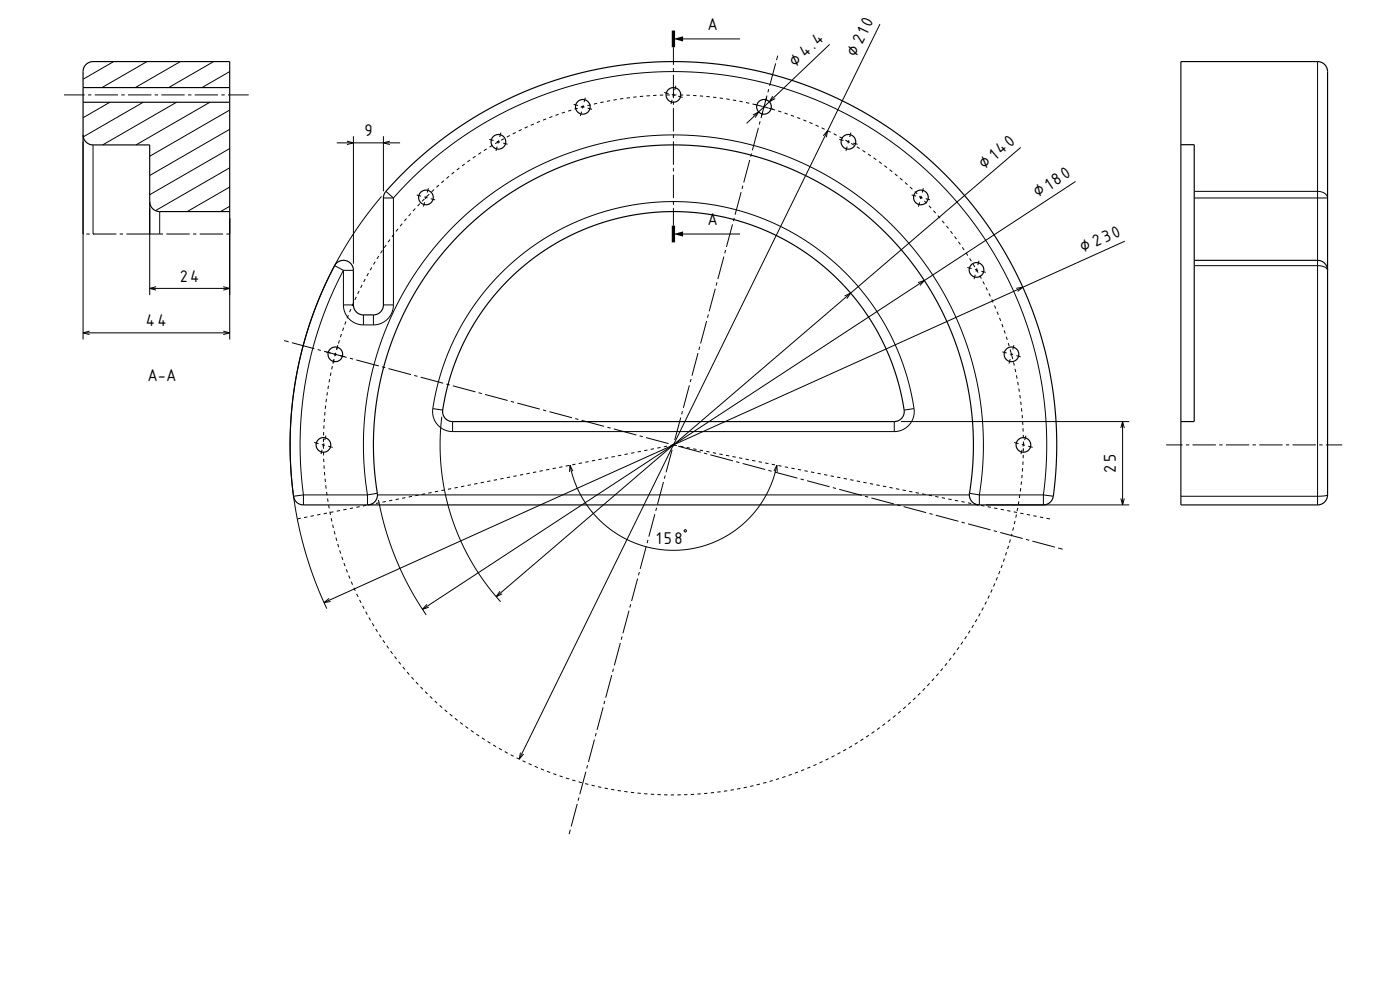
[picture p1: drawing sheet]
<svg xmlns="http://www.w3.org/2000/svg" width="420mm" height="297mm" viewBox="0 0 420 297" stroke-linecap="round" stroke-linejoin="round" font-family="sans-serif">
<defs><g id="words">
<g font-size="4.9">
<text x="212.2" y="9">A</text>
<text x="256.8" y="17.3" transform="rotate(-64 256.8 17.3)">⌀ 210</text>
<text x="238.7" y="20.3" transform="rotate(-44 238.7 20.3)">⌀ 4.4</text>
<text x="109.3" y="40.9">9</text>
<text x="295.4" y="50.9" transform="rotate(-41 295.4 50.9)">⌀ 140</text>
<text x="311.4" y="59.5" transform="rotate(-33 311.4 59.5)">⌀ 180</text>
<text x="212.2" y="67.6">A</text>
<text x="324.9" y="75.8" transform="rotate(-24 324.9 75.8)">⌀ 230</text>
<text x="53.9" y="84.5">24</text>
<text x="43.8" y="97.9">44</text>
<text x="44.2" y="114.4">A-A</text>
<text x="334.8" y="141.8" transform="rotate(-90 334.8 141.8)">25</text>
<text x="196.7" y="163.1">158</text>
</g>
</g></defs>
<g fill="none" stroke="#000" stroke-width=".3">
<path d="M34.1 18.5l-9.2 5.3M44.1 18.5l-13.5 7.8M54.1 18.5l-13.5 7.8M64.1 18.5l-13.5 7.8M202 14.2v5.2M204.9 11.7h17.1M232.7 19l-1.8 6.8M233.3 16.7l-.3 1.3M248.9 13.3l-24.9 23.7M264 7.2l-108.2 220.5M395.3 18.5v133M19.2 28.5h6.2"/>
<path d="M26.4 28.5h1M28.4 28.5h7M33 30.7l-8.1 4.6M36.4 28.5h1M38.4 28.5h7M43 30.7l-18 10.4M46.4 28.5h1M48.4 28.5h7M53 30.7l-22.2 12.8M56.4 28.5h1M58.4 28.5h7M63 30.7l-22.2 12.8"/>
<path d="M66.4 28.5h1M68.4 28.5h6.2M68.9 38.8l-24 13.8M68.9 33l-24 13.9M68.9 21.5l-8.3 4.8M150.3 39.8l-.4 1.3M154.7 39.7l-.9 .5M156.5 38.9l-.9 .4M158.3 38l-.9 .4M160.1 37.2l-.9 .4M162 36.4l-.9 .4M163.8 35.7l-.9 .3"/>
<path d="M165.7 35l-.9 .3M167.6 34.3l-.9 .3M169.5 33.6l-1 .4M171.4 33l-1 .3M172.1 31.3l1.3 .4M173.3 32.5l-.9 .3M174.4 31.9l.9 .3M174.5 33.5l-.4 1.3M175 31.6l-.3 .9M175.2 31.9l-.9 .3M175.6 29.3l-.4 1.3M176.3 32.4l1.3 .4"/>
<path d="M177.2 31.5l-1 .2M179.1 31l-.9 .2M181.1 30.6l-1 .2M183.1 30.2l-1 .2M185 29.9l-1 .1M187 29.6l-1 .1M189 29.3l-1 .1M191 29.1l-1 .1M193 28.9l-1 .1M195 28.7l-1 .1M196.9 28.6l-.9 .1M198.9 28.5l-.9 .1"/>
<path d="M199.3 27.7l1.3 .4M200.9 28.5h-1M201.5 28.3l1 .3M201.6 29.9l-.3 1.3M201.9 28.5h1M202 20.4v1M202 22.4v7M202 30.4v1M202 32.4v7M202.2 28l-.3 1M202.8 25.7l-.4 1.3M203.5 28.9l1.3 .3"/>
<path d="M203.9 28.5h1M205.9 28.5l1 .1M207.9 28.6l1 .1M209.9 28.8l1 .1M211.9 28.9l1 .1M213.9 29.2l1 .1M215.9 29.4l1 .1M217.9 29.7l1 .1M219.9 30l.9 .2M221.8 30.4l1 .2M223.8 30.8l1 .2M225.7 31.2l1 .2"/>
<path d="M225.9 34.5l1.7-.9-1 1.7M226.4 31.3l1.4 .4M227.5 38.3l-1.8 6.8M227.7 31.7l1 .2M228 36.4l-.2 1M228.7 31.9l1.9 .5M230.1 28.7l-1.8 6.7M230.6 26.7l-.2 1M230.6 32.4l1.4 .4M231.5 32.7l1 .3M231.8 28.8l-1 1.7 1.8-.9M233.5 33.3l.9 .3"/>
<path d="M235.4 33.9l.9 .3M237.3 34.6l.9 .3M239.1 35.2l1 .4M241 36l.9 .4M242.8 36.7l1 .4M244.7 37.5l.9 .4M246.5 38.4l.9 .4M248.3 39.2l.9 .5M255.3 39.8l-.4 1.3M24.9 42.5v59.4M27.9 43.5v26.7M68.9 56.1l-12.7 7.4"/>
<path d="M68.9 50.3l-22.3 12.9M68.9 44.6l-24 13.8M101 42.9h19M104.1 42.3l1.9 .6-1.9 .5M106 40.9v38.2M114.5 58.9l-5.2 6.5-4.6 6.8-4.1 7.1-3.6 7.2-3 7.4-2.6 8.1-2 8.3-1.4 7.9-.8 8.2-.2 8.2 .4 8.3 1 8.1 1.5 7.9 2.2 8.2 2.8 8.3 3.1 7.2M115 40.9v16.5M115 59.4h3M115.8 57.4l2.2 2M117 42.3l-2 .6 2 .5M118 59.4l6-6.3 6.7-6 7.2-5.5 7.8-4.9 7.9-4.2 8.5-3.7 7.9-2.6 8.7-2.3 8.6-1.5 8.7-.8 8.5-.1 9.7 .6 9.2 1.4 8.5 2 8.1 2.6 8.3 3.4 8.3 4.2 7.7 4.7 7.2 5.2 6.5 5.6 6.5 6.5 6 7.1 5.4 7.5 4.2 7.1 4.1 8.3 3.5 8.5 2.5 8.2 2 8.7 1.2 8.4 .6 9.5-.2 9-.8 8.5M118 59.4v32.1"/>
<path d="M125 58.5l1.3 .3M127.3 59.1l1 .3M127.3 59.7l-.6 .7M127.9 58.7l-.3 1M128.5 56.5l-.3 1.3M128.8 58.3l-.7 .7M129.2 59.6l1.3 .4M130.2 56.9l-.7 .7M131.7 55.5l-.8 .7M133.2 54.2l-.8 .6M134.7 52.9l-.8 .6M136.3 51.6l-.8 .7"/>
<path d="M137.8 50.4l-.8 .6M139.4 49.2l-.8 .6M141 48l-.8 .6M142.7 46.9l-.8 .5M144.3 45.7l-.8 .6M146 44.7l-.8 .5M146.8 41.8l1.3 .4M147.7 43.6l-.8 .5M149 42.4l1 .3M149.1 44l-.3 1.3M149.4 42.6l-.8 .5M149.7 42.1l-.3 .9"/>
<path d="M151 42.9l1.3 .4M151.2 41.6l-.9 .5M152.9 40.7l-.8 .4M202 40.4v1M202 42.4v7M202 50.4v1M202 52.4v7M222.3 57.7l-1.8 6.7M222.9 55.7l-.3 1M224.9 48l-1.8 6.8M225.4 46.1l-.2 .9M247 40.7l1.3-1.5-.4 2"/>
<path d="M250.1 40.1l.9 .5M251.8 41.8l1.3 .4M251.9 41.1l.8 .4M253.6 42l.9 .5M254 42.4l1 .3M254.1 44l-.3 1.3M254.7 42.1l-.3 .9M255.3 43l.9 .5M256 42.9l1.3 .4M257.1 44.1l.8 .5M258.7 45.1l.9 .6M260.4 46.2l.8 .6"/>
<path d="M262.1 47.3l.8 .6M263.7 48.5l.8 .6M265.3 49.7l.8 .6M266.9 50.9l.8 .6M268.5 52.2l.7 .6M270 53.4l.7 .7M271.5 54.7l.7 .7M273 56.1l.7 .7M273.5 58.5l1.3 .3M274.5 57.5l.7 .6M275.8 59.1l1 .3M275.9 58.8l.7 .8"/>
<path d="M276.4 58.7l-.3 1M277 56.5l-.3 1.3M277.7 59.6l1.3 .4M306.2 44.2l-157.3 134.8M322.6 54.5l-195.9 128.3M358.3 57.4h37a2.7 2.7 0 0 1 3 2h-40M24.9 70.2h.1M25.9 70.2h1M27.9 70.2h.1M27.9 70.2h7M35.9 70.2h1M37.9 70.2h11"/>
<path d="M44.9 62.5v26M47.9 63.5v6.7M49.9 70.2h7M57.9 70.2h1M59.9 70.2h7M67.9 70.2h1M68.9 61.9l-2.7 1.6M68.9 65.5v36.4M100.4 79.7l2.6 1.4M112.6 78.5l-.6 .9M113.6 76.8l-.5 .9M114.7 75.1l-.5 .9"/>
<path d="M115.9 73.5l-.6 .8M117 71.9l-.6 .8M118.2 70.2l-.6 .8M119.4 68.7l-.6 .7M120.7 67.1l-.7 .8M121.9 65.6l-.6 .7M123.3 64l-.7 .8M124.6 62.6l-.7 .7M126 61.1l-.7 .7M127.4 60.7l-.4 1.3M202 60.4v1M202 62.4v5.3"/>
<path d="M204.9 70.2h17.1M217.2 77l-1.8 6.7M217.7 75l-.3 1M219.8 67.3l-1.9 6.8M220.3 65.4l-.3 .9M275.9 60.7l-.4 1.3M277.3 60.3l.7 .7M278.7 61.7l.7 .7M280 63.2l.7 .7M281.4 64.7l.6 .7M282.6 66.2l.7 .8M283.9 67.8l.6 .7"/>
<path d="M285.2 69.3l.6 .8M286.4 70.9l.5 .8M287.5 72.5l.6 .9M288.7 74.2l.5 .8M289.8 75.8l.5 .9M290.9 77.5l.5 .9M291.9 79.2l.5 .9M293.7 78.2l-.4 1.3M337.4 72.4l-240.2 108.4M358.3 79.7h37a2.8 2.8 0 0 1 3 1.4M24.9 99.9h44M26.8 99.3l-1.9 .6 1.9 .5"/>
<path d="M44.9 86.5h24M46.8 86l-1.9 .5 1.9 .5M67 86l1.9 .5-1.9 .5M67 99.3l1.9 .6-1.9 .5M103 81.1l-3.7 7.7-3 7.6-2.6 8.6-1.9 8.8-1.3 8.9-.5 8.8 .2 9 .8 8M103 91.5a6 6 0 0 0 6 6M103 81.1v10.4M103 81.1h3M103 91.5h3M103.1 98.3l-.3 1M103.8 96.4l-.4 1M104.5 94.6l-.4 .9"/>
<path d="M105.3 92.7l-.4 .9M106.1 90.9l-.5 .9M106.9 89.1l-.4 .9M107.7 87.3l-.4 .9M108.6 85.5l-.4 .9M109 97.5h3M109 94.5v3M109.6 83.7l-.5 .9M110.5 82l-.4 .8M111.5 80.2l-.5 .9M112 94.5v3M115 91.5h3"/>
<path d="M118 91.5a6 6 0 0 1-6 6M212 96.3l-1.8 6.7M212.5 94.4l-.3 .9M214.6 86.6l-1.8 6.8M215.1 84.7l-.3 1M253.4 88.8l1.8-.9-1.1 1.7M275.4 84.8l1.9-.6-1.3 1.4M290.2 80.2l1.3 .4M292.5 80.8l.9 .3M292.6 82.4l-.4 1.3M292.9 80.9l.5 .9M293.1 80.5l-.3 1"/>
<path d="M293.9 82.7l.5 .9M294.4 81.4l1.3 .3M294.9 84.4l.4 .9M295.8 86.2l.4 .9M296.7 88l.4 .9M297.5 89.8l.4 .9M298.3 91.7l.4 .9M299.1 93.5l.4 .9M299.9 95.4l.3 .9M300.6 97.2l.3 1M301.2 99.1l.4 1M304.9 86.5l1.9-.3-1.5 1.2"/>
<path d="M85.2 102.2l1.4 .3M87.6 102.8l6.7 1.8M95.3 104.9l1 .2M97.2 105.4l6.8 1.8M97.8 105.6l1.4 .3M97.9 119.7l-.1 .9M98.2 117.7l-.1 1M98.5 115.7l-.1 1M98.9 113.7l-.2 1M99.3 111.8l-.2 1M99.7 109.8l-.2 1M100.1 106.2l1 .2"/>
<path d="M100.2 107.9l-.2 .9M100.2 107.7l-.3 1.4M100.7 105.9l-.3 1M100.7 105.8l-.2 1M101.2 104l-.2 1M101.3 103.5l-.3 1.3M101.8 102.1l-.3 1M102.4 100.2l-.3 1M105 107.5l.9 .2M106.9 108l6.7 1.8M114.6 110.1l1 .2M116.5 110.6l6.8 1.8"/>
<path d="M124.3 112.6l.9 .3M126.2 113.2l6.8 1.8M133.9 115.2l1 .3M135.9 115.7l6.7 1.9M143.6 117.8l1 .3M145.5 118.3l6.8 1.8M206.8 115.6l-1.8 6.8M207.3 113.7l-.2 .9M209.4 105.9l-1.8 6.8M209.9 104l-.2 1M300.7 105.6l1.3 .3M301.9 101l.3 1"/>
<path d="M302.5 102.9l.3 1M303 106.2l.9 .2M303 104.8l.3 1M303.1 107.7l-.4 1.4M303.6 106.8l.2 .9M303.6 105.8l-.3 1M304.1 108.7l.2 1M304.2 103.5l-.4 1.3M304.5 110.6l.2 1M304.9 106.7l1.3 .3M304.9 112.6l.2 1M305.3 114.6l.2 1"/>
<path d="M305.7 116.5l.1 1M306 118.5l.1 1M94.3 132.7l1.3 .4M96.5 133.3l1 .3M96.6 134.9l-.3 1.3M97 133.6v1M97 131.6v1M97 135.6l.1 1M97.1 129.6v1M97.1 137.6l.1 1M97.2 133l-.3 1M97.2 127.6l-.1 1"/>
<path d="M97.2 139.6l.1 1M97.3 125.6v1M97.5 123.6l-.1 1M97.7 121.6l-.1 1M97.8 130.7l-.4 1.3M98.5 133.9l1.3 .3M129.8 122.6a6 6 0 0 0 6 6.9M129.8 122.6l1.3-6.4 1.8-6.2 2.3-5.8 3-6.1 3.2-5.3 4-5.4 4.4-4.9 4.7-4.4 5.1-4 5.7-3.7 5.5-2.9 5.8-2.4 6.1-2 6.1-1.4 6.5-.9 6.2-.3 6.3 .2 6.4 .8 6.4 1.4 6.2 1.9 5.7 2.4 6 3.1 5.5 3.5 5.3 4.1 4.6 4.2 4.5 5.1 4.1 5.4 3.5 5.7 2.9 5.8 2.2 5.9 1.9 6.2 1.2 6.4M129.8 122.6l3 .4M132.5 125l-.5 8 .4 7.2 1.1 7.4 1.8 7.1 2.8 7.2 3.2 6.5 4.1 6.2 4.8 5.9M135.8 129.5h132.5M135.8 126.5v3"/>
<path d="M153.2 120.4l1 .3M155.2 120.9l6.7 1.8M162.9 123l1 .3M164.8 123.5l6.8 1.8M170.7 139.6l-1 .2M172.6 125.6l.9 .2M172.6 139.3l-.9 .1M174.5 126.1l6.8 1.8M174.6 138.9l-1 .2M176.6 138.5l-1 .2M178.5 138.1l-.9 .2M180.5 137.7l-1 .2"/>
<path d="M182.2 128.2l1 .2M182.5 137.3l-1 .2M184.2 128.7l6.7 1.8M184.4 136.9l-1 .2M186.4 136.6l-1 .1M188.3 136.2l-.9 .2M190.3 135.8l-1 .2M191.9 130.8l.9 .2M192.3 135.4l-1 .2M193.8 131.3l6.8 1.8M194.2 135l-.9 .2M196.2 134.6l-1 .2"/>
<path d="M198.2 134.2l-1 .2M200.1 133.9l-1 .1M201.1 133.7l.9-.2 1.1 .2M201.5 133.3l1 .3M201.6 134.9l-1.8 6.8M202.2 133l-.3 1M203.5 133.9l6.7 1.8M204 133.9l1 .2M204.2 125.3l-1.8 6.7M204.7 123.3l-.2 1M206 134.3l1 .2M208 134.6l1 .2"/>
<path d="M209.9 135l1 .2M211.2 135.9l1 .3M211.9 135.4l1 .2M213.1 136.5l6.8 1.8M213.9 135.8l.9 .2M215.8 136.2l1 .2M217.8 136.6l1 .2M219.7 137l1 .2M220.9 138.5l.9 .3M221.7 137.3l1 .2M222.8 139l6.8 1.9M223.7 137.7l1 .2"/>
<path d="M225.6 138.1l1 .2M227.6 138.5l1 .2M229.6 138.9l.9 .2M231.5 139.3l1 .2M233.1 139.6l-1.5 5.1-2.4 4.9-3.2 4.5-3.7 3.7-4.5 3.1-4.8 2.2-5.5 1.5-5.3 .5-5.4-.4-5.3-1.4-5-2.3-4.4-3-4.1-4-3.2-4.4-2.3-4.7-1.5-5.3M233.5 139.7l1 .2M268.3 126.5v3M270.3 126.5h68.5M274.2 122.6a6 6 0 0 1-5.9 6.9M274.2 122.6l-3 .4M304.3 132.7l1.3 .4M306.2 120.5l.1 1"/>
<path d="M306.4 122.5l.1 1M306.5 133.3l1 .3M306.6 124.5l.1 1M306.6 134.9l-.3 1.3M306.8 126.5l.1 1M306.9 138.5v1M306.9 128.5v1M307 136.5l-.1 1M307 130.5v1M307 134.5v1M307 132.5v1M307.2 133l-.3 1"/>
<path d="M307.8 130.7l-.4 1.3M308.5 133.9l1.3 .3M336.3 128.4l.5-1.9 .5 1.9M336.8 126.5v25M349.9 133.5h4.9M355.8 133.5h1M357.8 133.5h7M365.8 133.5h1M367.8 133.5h7M375.8 133.5h1M377.8 133.5h7M385.8 133.5h1"/>
<path d="M387.8 133.5h7M395.8 133.5h1M397.8 133.5h4.9M90.2 155.5l-.9 .2M91 148.5h19.2M91 148.5v3M91 148.5l-2.9 .4M92.2 155.1l-1 .2M94.2 154.7l-1 .2M96.1 154.3l-1 .2M97.3 141.6l.1 1M97.5 143.6l.1 1"/>
<path d="M97.7 145.6l.1 1M98 147.6l.1 1M98.1 153.9l-1 .2M98.3 149.6l.1 .9M98.6 151.5l.2 1M99 153.5l.1 1M99.4 155.5l.2 .9M99.8 157.4l.2 1M100 153.5l-.9 .2M100.3 159.3l.2 1M102 153.2l-1 .1M104 152.8l-1 .2"/>
<path d="M105.9 152.4l-1 .2M107.9 152l-1 .2M109.9 151.6l-1 .2M110.2 148.5l-1-10-.1-9.8 1.1-10.1 2.2-10.1 3.2-9.4 4.2-9.1 5.2-8.6 6-7.9 6.8-7.3 7.8-6.7 8.3-5.6 8.6-4.6 9.5-3.8 9.6-2.8 10.1-1.7 10-.5 10.2 .5 9.9 1.6 9.6 2.6 9.3 3.7 9.1 4.8 8.5 5.7 7.8 6.6 6.5 6.9 6.2 8.2 5.3 8.7 4.3 9.1 3.2 9.5 2.2 10 1.1 10.4v9.2l-1.1 10.5M110.2 148.5v3M111.8 151.2l-1 .2M113.2 148l-3 .5M113.2 148.5h177.6M113.5 150l2.3 9.4 3.1 8.5 4.1 8.6 4.9 8M113.8 150.8l-1 .2M115.7 150.5l-.9 .1M117.7 150.1l-1 .2"/>
<path d="M119.7 149.7l-1 .2M121.6 149.3l-1 .2M123.6 148.9l-1 .2M125.6 148.5l-1 .2M127.5 148.1l-1 .2M129.5 147.8l-1 .1M131.4 147.4l-.9 .2M133.4 147l-1 .2M135.4 146.6l-1 .2M137.3 146.2l-1 .2M139.3 145.8l-1 .2M141.3 145.4l-1 .2"/>
<path d="M143.2 145l-1 .2M145.2 144.7l-1 .2M147.1 144.3l-.9 .2M149.1 143.9l-1 .2M151.1 143.5l-1 .2M153 143.1l-1 .2M155 142.7l-1 .2M157 142.3l-1 .2M158.9 142l-1 .2M160.9 141.6l-1 .2M162.8 141.2l-.9 .2M164.8 140.8l-1 .2"/>
<path d="M166.8 140.4l-1 .2M168.7 140l-1 .2M171.9 141.4l-.9-1.8-.1 2M196.5 154.2l-1.9 6.8M197 152.3l-.3 1M199 144.6l-1.8 6.7M199.6 142.7l-.3 .9M205.5 158.9l.4 .2-.2 .5-.5-.2zM230.5 141.1l1 .3M232.2 141.4l.9-1.8 .1 2M232.5 141.6l6.7 1.8M235.4 140l1 .2"/>
<path d="M237.4 140.4l1 .2M239.4 140.8l1 .2M240.2 143.7l.9 .3M241.3 141.2l1 .2M242.1 144.2l6.8 1.8M243.3 141.6l1 .2M245.3 142l.9 .2M247.2 142.4l1 .2M249.2 142.7l1 .2M249.8 146.3l1 .2M251.1 143.1l1 .2M251.8 146.8l6.7 1.8"/>
<path d="M253.1 143.5l1 .2M255.1 143.9l.9 .2M257 144.3l1 .2M259 144.7l1 .2M259.5 148.9l1 .2M261 145.1l.9 .2M261.4 149.4l6.8 1.8M262.9 145.5l1 .1M264.9 145.8l1 .2M266.8 146.2l1 .2M268.8 146.6l1 .2M269.2 151.5l.9 .2"/>
<path d="M270.8 147l.9 .2M271.1 152l6.8 1.8M272.7 147.4l1 .2M274.7 147.8l1 .2M276.7 148.2l.9 .1M278.6 148.5l1 .2M278.8 154.1l1 .2M280.6 148.9l1 .2M280.7 154.6l6.8 1.8M282.5 149.3l1 .2M284.5 149.7l1 .2M286.5 150.1l.9 .2"/>
<path d="M288.4 150.5l1 .2M288.5 156.6l.9 .3M290.4 150.9l1 .1M290.4 157.2l6.8 1.8M290.8 148l3 .5M292.4 151.2l.9 .2M293.8 148.5h19.2M293.8 148.5v3M294.3 151.6l1 .2M295.8 151.5h43M296.3 152l1 .2M298.1 159.2l1 .3"/>
<path d="M298.2 152.4l1 .2M300.1 159.7l6.7 1.9M300.2 152.8l1 .2M302.2 153.2l.9 .2M304.1 158.2l-.3 1M304.1 153.6l1 .1M304.5 156.3l-.2 1M304.9 154.3l-.2 1M305.3 152.4l-.2 .9M305.7 150.4l-.2 1M306 148.4l-.2 1M306.1 153.9l1 .2"/>
<path d="M306.2 146.4l-.1 1M306.5 144.4l-.2 1M306.6 142.5l-.1 1M306.8 140.5l-.1 1M308.1 154.3l.9 .2M310 154.7l1 .2M312 155.1l1 .2M313 148.5v3M313 148.5l3 .4M313.9 155.5l1.1 .2M336.3 149.5l.5 2 .5-2M398.3 148.5l-.8 .2-2 .2h-41.2"/>
<path d="M98.8 179.5l-1.6 1.3 2-.3M100.8 161.3l.2 .9M101.3 163.2l.3 1M101.9 165.1l.3 1M102.5 167l.4 1M103.2 168.9l.3 .9M103.9 170.8l.3 .9M104.6 172.6l.4 1M105.4 174.5l.4 .9M106.2 176.3l.4 .9M107 178.1l.4 1M107.9 179.9l.4 .9"/>
<path d="M150 177.4l-1.1 1.6 1.8-.9M191.3 173.6l-1.8 6.7M191.8 171.6l-.3 1M193.9 163.9l-1.8 6.8M194.4 162l-.3 .9M296.8 178.7l-.4 .9M297.6 176.9l-.4 .9M298.5 175l-.4 .9M299.2 173.2l-.4 .9M300 171.3l-.4 1M300.7 169.5l-.4 .9M301.3 167.6l-.3 .9"/>
<path d="M302 165.7l-.3 .9M302.6 163.8l-.3 .9M303.1 161.8l-.3 1M303.6 160.2l-.2 .7M307.8 161.8l1 .3M309.7 162.3l6.8 1.8M317.5 164.4l1.3 .4M108.8 181.7l.4 .9M109.7 183.5l.5 .9M110.7 185.3l.5 .8M111.7 187l.5 .8M112.7 188.7l.5 .8"/>
<path d="M113.8 190.4l.5 .8M114.9 192.1l.5 .8M116 193.7l.6 .8M117.2 195.3l.6 .8M118.4 196.9l.6 .8M119.6 198.5l.6 .8M128.1 181.3l-1.4 1.5 1.9-.6M186.1 192.9l-1.8 6.7M186.6 190.9l-.2 1M188.7 183.2l-1.8 6.8M189.2 181.3l-.2 1M284.1 199l-.6 .7"/>
<path d="M285.3 197.4l-.6 .8M286.5 195.8l-.6 .8M287.7 194.2l-.6 .8M288.8 192.5l-.5 .9M290 190.9l-.6 .8M291 189.2l-.5 .8M292.1 187.5l-.5 .8M293.1 185.8l-.5 .8M294.1 184l-.5 .9M295 182.2l-.5 .9M295.9 180.5l-.4 .9M120.9 200.1l.6 .7"/>
<path d="M122.1 201.6l.7 .8M123.4 203.1l.7 .8M124.8 204.6l.7 .7M126.2 206.1l.7 .7M127.6 207.5l.7 .7M129 208.9l.7 .7M130.4 210.3l.8 .7M131.9 211.6l.7 .7M133.4 212.9l.8 .7M134.9 214.2l.8 .7M136.5 215.5l.8 .6M138.1 216.7l.7 .6"/>
<path d="M139.7 217.9l.8 .6M141.3 219.1l.8 .6M178.9 219.9l-.3 1M180.9 212.2l-1.8 6.8M181.5 210.3l-.3 .9M183.5 202.5l-1.8 6.8M184 200.6l-.2 1M262.3 219.4l-.8 .6M263.9 218.3l-.8 .6M265.5 217.1l-.8 .6M267.1 215.9l-.8 .6M268.7 214.6l-.8 .6"/>
<path d="M270.2 213.3l-.8 .7M271.7 212l-.7 .7M273.2 210.7l-.7 .6M274.7 209.3l-.8 .7M276.1 207.9l-.7 .7M277.5 206.5l-.7 .7M278.9 205l-.7 .8M280.2 203.5l-.7 .8M281.5 202l-.6 .8M282.8 200.5l-.6 .8M142.9 220.3l.8 .5M144.6 221.4l.8 .5"/>
<path d="M146.3 222.4l.8 .6M148 223.5l.8 .5M149.7 224.5l.9 .5M151.4 225.5l.9 .5M153.2 226.4l.9 .5M155 227.3l.9 .5M156.2 225.8l-.4 1.9 1.3-1.5M156.8 228.2l.9 .4M158.6 229.1l.9 .4M160.4 229.9l.9 .4M162.3 230.7l.9 .3M164.1 231.4l.9 .3"/>
<path d="M166 232.1l.9 .3M167.9 232.8l.9 .3M169.8 233.4l.9 .3M171.7 234l.9 .3M173.6 234.6l1 .2M173.7 239.2l-.3 1M175.5 235.1l1 .2M175.8 231.5l-1.9 6.8M176.3 229.6l-.3 1M177.5 235.6l.9 .2M178.3 221.9l-1.8 6.7M179.4 236l1 .2"/>
<path d="M181.4 236.4l1 .2M183.3 236.8l1 .2M185.3 237.1l1 .2M187.3 237.4l1 .2M189.3 237.7l1 .1M191.3 237.9l.9 .1M193.2 238.1l1 .1M195.2 238.3h1M197.2 238.4h1M199.2 238.4l1 .1M201.2 238.5h1M204.2 238.5h-1"/>
<path d="M206.2 238.4h-1M208.2 238.3h-1M210.2 238.2h-1M212.2 238l-1 .1M214.2 237.8l-1 .1M216.2 237.5l-1 .1M218.2 237.2l-1 .2M220.1 236.9l-.9 .2M222.1 236.5l-1 .2M224.1 236.1l-1 .2M226 235.7l-1 .2M228 235.2l-1 .3"/>
<path d="M229.9 234.7l-1 .3M231.8 234.2l-.9 .2M233.7 233.6l-.9 .3M235.6 232.9l-.9 .4M237.5 232.3l-.9 .3M239.4 231.6l-.9 .4M241.3 230.9l-1 .3M243.1 230.1l-.9 .4M244.9 229.3l-.9 .4M246.8 228.5l-.9 .4M248.6 227.6l-.9 .4M250.3 226.7l-.8 .5"/>
<path d="M252.1 225.8l-.9 .4M253.9 224.8l-.9 .5M255.6 223.8l-.9 .5M257.3 222.7l-.9 .6M259 221.7l-.9 .5M260.7 220.6l-.9 .5M171.1 248.9l-.4 1.4M173.2 241.2l-1.8 6.7"/>
</g>
<g fill="none" stroke="#000" stroke-width=".35">
<path d="M354.3 18.5h41a3 3 0 0 1 3 3v127a3 3 0 0 1-3 3h-41zM24.9 30.7h44M24.9 26.3h44M24.9 40.5a2.99 2.99 0 0 0 3 3h17v26.7M120.3 52.6l6.8-6.3 6.4-5.2 7.6-5.2 7.6-4.3 8.6-4.1 7.7-2.9 8.2-2.4 9-2 8.7-1.2 9.5-.5 9 .2 8.2 .8 8.8 1.6 8.5 2.2 8.3 2.8 8.3 3.5 7.5 4 7.6 4.7 7.1 5.2 7 6.1 5.9 6 6 7 5.2 7.1 4.9 8.2 3.9 7.8 3.6 8.8 2.6 8.1 2.1 8.7 1.3 8.7 .7 9.2v8.5l-.7 9.2a4.5 4.5 0 0 1-2 4.3l-1.2 .3h-222a3.3 3.3 0 0 1-3.1-3.8l-.8-8.9v-8.5l.5-8.3 1.2-8.4 1.8-8.5 2.4-8.2 2.8-7.5 3.5-7.7a4.8 4.8 0 0 1 3.4-3.6 3 3 0 0 1 3.3 3v10.6a3 3 0 0 0 3 2.8h3.3a3 3 0 0 0 2.7-3v-32.3a8.6 8.6 0 0 1 2.9-4.1zM354.3 43.4h4v83.1h-4M24.9 70.2v-48.7a3 3 0 0 1 3-3h41v51.7M44.9 60.5a3 3 0 0 0 3 3h21M358.3 78.1h37a3 3 0 0 1 3 3M152.7 83.8l3.1-2.9 3.8-3.1 4.1-2.9 4.1-2.5 4-2.1 4.3-1.9 4.7-1.6 4.6-1.3 4.9-1 4.5-.6 4.9-.4h4.8l4.7 .3 5 .7 4.4 1 4.6 1.2 4 1.4 4.8 2.1 4.4 2.3 4.1 2.5 3.9 2.7 3.5 2.9 3.3 3 3.4 3.7 5.5 7.1 2.6 4.2 2.3 4.2 1.8 4.1 1.6 4.5 1.5 4.8 1 4.6a4.9 4.9 0 0 1-.6 4.9l-.8 .5-1.2 .3h-132.5a3.2 3.2 0 0 1-2.8-4.6l1.2-5.7 1.4-4.8 1.8-4.9 2.5-5.2 2.7-4.8 2.9-4.3 3.6-4.5zM110.2 151.5a3.2 3.2 0 0 0 2.8-4.6l-.9-9 .1-10 1.1-9.4 2.1-9.3 3.1-9.2 4-8.6 5-8.4 6.1-7.9 6.5-6.9 7.6-6.5 8.1-5.4 8.4-4.5 8.8-3.5 9.4-2.7 9.8-1.6 9.3-.5 10 .5 9.1 1.4 8.9 2.4 9.4 3.6 8.6 4.4 8.2 5.4 7.6 6.4 6.6 6.8 5.9 7.5 5 8.1 4.3 9 3.1 8.4 2.3 9.5 1.3 9.7 .2 9.5-.8 9.7a5.8 5.8 0 0 0 .3 4.5l1.1 .9 1.2 .3"/>
<circle cx="174.8" cy="32.1" r="2.2"/>
<circle cx="202" cy="28.5" r="2.2"/>
<circle cx="229.2" cy="32.1" r="2.2"/>
<circle cx="127.8" cy="59.2" r="2.2"/>
<circle cx="149.5" cy="42.5" r="2.2"/>
<circle cx="254.5" cy="42.5" r="2.2"/>
<circle cx="276.3" cy="59.2" r="2.2"/>
<circle cx="293" cy="81" r="2.2"/>
<circle cx="100.6" cy="106.3" r="2.2"/>
<circle cx="303.4" cy="106.3" r="2.2"/>
<circle cx="97" cy="133.5" r="2.2"/>
<circle cx="307" cy="133.5" r="2.2"/>
</g>
<path d="M202 9.2v5M202 67.7v5" fill="none" stroke="#000" stroke-width="1" stroke-linecap="butt"/>
<g fill="#000">
<path d="M202 11.7l2.9-.8v1.5z" fill-rule="evenodd"/>
<path d="M202 70.2l2.9-.8v1.6z" fill-rule="evenodd"/>
</g>
<use href="#words"/>
</svg>
